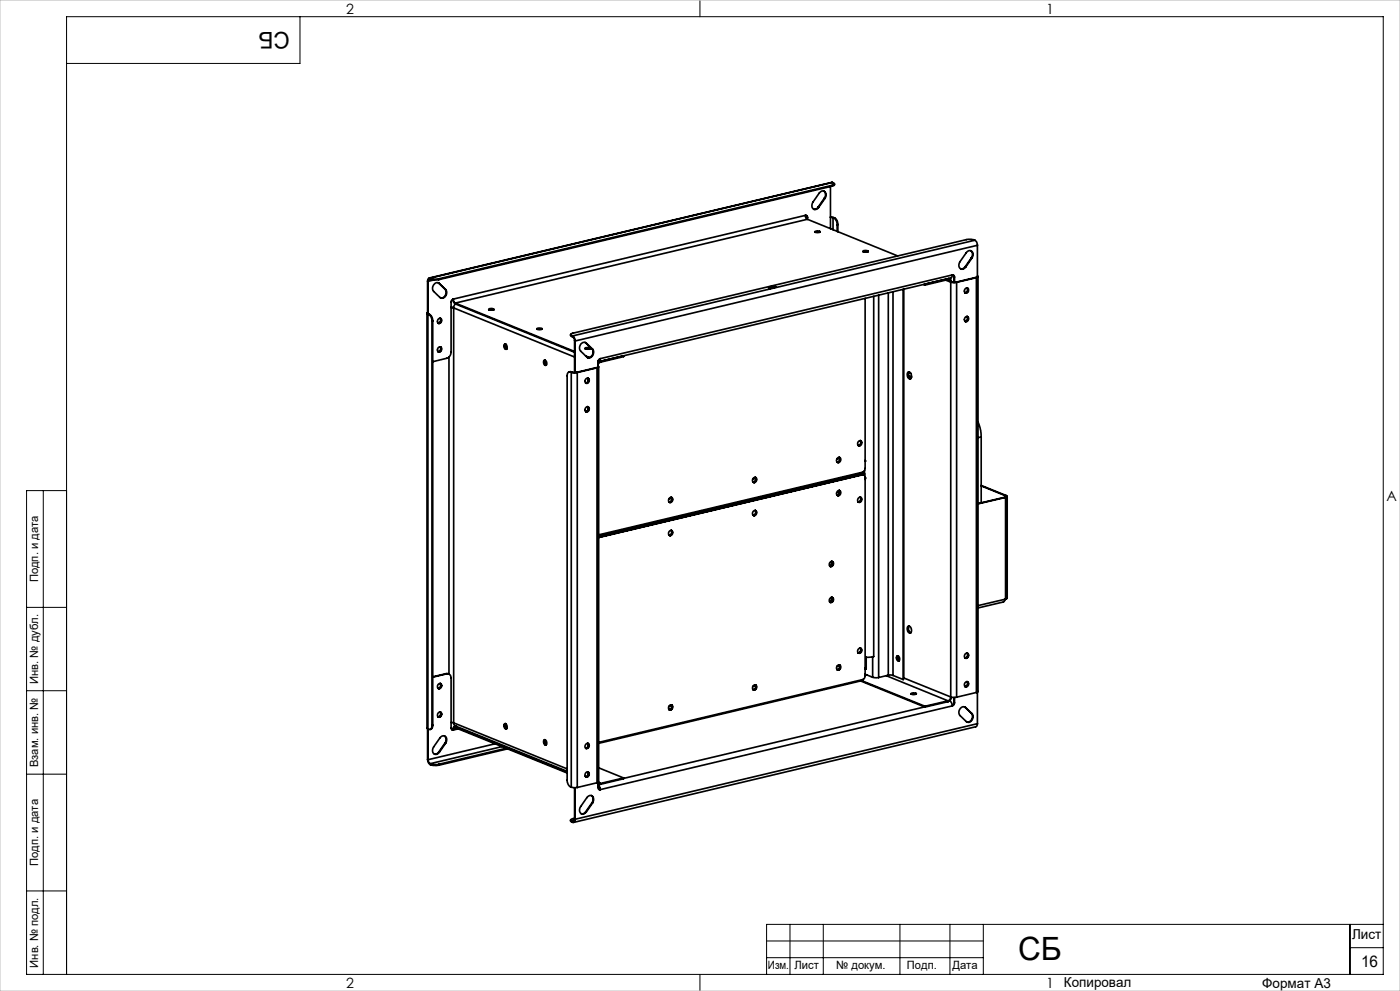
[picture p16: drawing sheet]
<svg xmlns="http://www.w3.org/2000/svg" width="420mm" height="297mm" viewBox="0 0 420 297" stroke-linecap="round" stroke-linejoin="round" font-family="sans-serif">
<defs><g id="words">
<text font-size="9.6" x="305.4" y="287.8">СБ</text>
<text font-size="6.9" x="86.9" y="9.4" transform="rotate(-180 86.9 9.4)">СБ</text>
<text font-size="4.8" x="408.3" y="289.7">16</text>
<g font-size="4.2">
<text x="103.8" y="4.2">2</text>
<text x="313.8" y="4.2">1</text>
<text x="415.9" y="150.2">A</text>
<text x="103.8" y="296.2">2</text>
<text x="313.8" y="296.2">1</text>
</g>
<g font-size="4.1">
<text x="405.6" y="281.5">Лист</text>
<text x="319.2" y="295.9">Копировал</text>
<text x="378.7" y="296">Формат А3</text>
</g>
<g font-size="3.4">
<text x="11.4" y="174.5" transform="rotate(-90 11.4 174.5)">Подп. и дата</text>
<text x="11.4" y="205" transform="rotate(-90 11.4 205)">Инв. № дубл.</text>
<text x="11.4" y="229.9" transform="rotate(-90 11.4 229.9)">Взам. инв. №</text>
<text x="11.4" y="259.5" transform="rotate(-90 11.4 259.5)">Подп. и дата</text>
<text x="11.4" y="290" transform="rotate(-90 11.4 290)">Инв. № подл.</text>
<text x="230.4" y="290.4">Изм.</text>
<text x="238.3" y="290.4">Лист</text>
<text x="250.9" y="290.4">№ докум.</text>
<text x="272.1" y="290.4">Подп.</text>
<text x="285.7" y="290.5">Дата</text>
</g>
</g></defs>
<g fill="none" stroke="#000" stroke-width=".3">
<path d="M90 5v14h-70M210 0v5M13 147v145M20 147h-12v145h407v-287h-395v287M8 182h12M8 207h12M8 232h12M8 267h12M237 277v15M247 277v15M270 277v15M285 277v15"/>
<path d="M295 277v15M405 277v15M415 277h-185v15M210 292v5M230 282h65M230 287h65M405 284h10"/>
</g>
<path d="M0 0h420v297h-420z" fill="none" stroke="#c0c0c0" stroke-width=".3"/>
<g fill="none" stroke="#000" stroke-width=".5">
<path d="M247.1 57.3l.6 .9-.4 1.2M247.3 59.4l.2 .1M247.3 59.4l-1.9 2.7M247.5 59.5a1.24 1.24 0 0 0 .3-1.5 1.24 1.24 0 0 0-1.4-.7l-.6 .6-1.9 2.6a1.23 1.23 0 0 0-.3 1.6 1.23 1.23 0 0 0 1.4 .6l.6-.5M247.5 59.5l-1.9 2.7M249.1 55.9v12.6M249.7 55.5l-118.1 28.1M249.7 55.5v.3M249.7 55.8l-118.1 28M249.7 54.7l.6 .5-.6 .3M249.7 54.7l-120.9 28.6M249.7 54.7l-120.7 28.7"/>
<path d="M250.3 55.1v.4l-.6 .3M241.6 64.6a.54 .54 0 0 1 .7 .6M241.6 64.6l.2 .7 .4 .4M241.6 64.6l-105.6 25M241.8 64.5l.3 .6M242.1 65.1l.2 .1M242.1 65.1v.6M242.2 65.7l-105.6 25.1M242.2 65.7l27.1 11M242.3 65.2v.6M244.4 69.4a1.42 1.42 0 0 1 1.7 .1 1.42 1.42 0 0 1-1.7-.1zM244.5 69.6h1.5"/>
<path d="M245.4 62.1l-.5 .5-.8 .1M245.4 62.1l.2 .1M249.1 65.2l.8 .1M249.1 65l1 .2M249.9 65.3l.3 .1M249.9 65.3v3.6M250.1 65.2l-.2 .1M250.1 65.2l.3 .1M250.2 65.4a2.16 2.16 0 0 1 .9 1.9M250.4 65.3a2.28 2.28 0 0 1 1 2M250.4 65.3l-.2 .1M251.1 67.3v2.1"/>
<path d="M251.4 67.3h-.3M251.4 67.3v2.2M259 75.2h1.5a1.13 1.13 0 0 1-1.6 .1zM259 75.5h1.4M289.5 80l-.6 .5-.7 .1M289.5 80h.2M291.2 75.1l.5 1-.3 1.2M291.4 77.3l.2 .1M291.4 77.3l-1.9 2.7M291.6 77.4a1.23 1.23 0 0 0 .3-1.6 1.23 1.23 0 0 0-1.4-.6l-.6 .5-1.9 2.7a1.23 1.23 0 0 0-.3 1.5 1.23 1.23 0 0 0 1.4 .7l.6-.6M291.6 77.4l-1.9 2.6M292.5 72a1.59 1.59 0 0 1 .7 1.5"/>
<path d="M292.5 72l-1.1-.3-1.2 .1-118.4 28.1-.6 .3 .3 .4M292.5 72l-120.7 28.7M293.2 73.5l-120.7 28.7M293.2 73.5v9.5M128.1 93.9v124.4l.3 .2M128.3 93.7l-.2 .2 .3 .2M128.3 84.2l.1 .1M128.3 84.2v9.6M128.4 94.1v124.4M128.4 94.1l.2 .1M128.4 93.8l.2 .3M128.4 84.3v9.7"/>
<path d="M128.6 94.2a2.2 2.2 0 0 1 1 2M128.6 94.1h-.2M128.6 94.1l.2 .1M128.8 94.2a2.09 2.09 0 0 1 1 2M128.8 94.2h-.2M129 83.4a.7 .7 0 0 0-.7 .8M129 83.6a.54 .54 0 0 0-.6 .7M129 83.4l.3 .1M129 83.4v.2M129 83.6l.3 .1M129.3 83.7l1.1 .2 1.2-.1M129.3 83.5l1.1 .2 1.2-.1"/>
<path d="M129.3 83.5v.2M129.6 96.2v121.2M129.8 96.2h-.2M129.8 96.2v121.1M130.2 83.9l-1.8 .4M131.4 95.7a.65 .65 0 0 1 1-.1 .65 .65 0 0 1-.1 1 .65 .65 0 0 1-1 .2 .65 .65 0 0 1 .1-1.1zM131.4 84.7l.2 .2M131.6 83.6v.2M131.6 84.9h.2M131.6 84.9l1.9 1.8M131.8 84.9a1.51 1.51 0 0 0-1.8 .6 1.51 1.51 0 0 0 .1 1.8l1.9 1.8a1.5 1.5 0 0 0 1.8-.5 1.5 1.5 0 0 0-.1-1.9M131.8 84.9l1.9 1.8"/>
<path d="M132 95.4l.2 .8-.8 .6M132.1 95.4a.9 .9 0 0 1 .2 .9 .9 .9 0 0 1-.8 .6 .9 .9 0 0 0 .8-.6 .9 .9 0 0 0-.2-.9zM133.5 86.7a1.62 1.62 0 0 1 .2 1.7 1.62 1.62 0 0 1-1.5 .9M133.5 86.7h.2M135.3 92.2l.8 .1M135.3 92.1l.8 .1M135.8 89.7l.3 .8 .5 .6M136 89.6l-.5 .4-.2 .4v15.1a1.91 1.91 0 0 1-1.3 1.9l-4.2 1M136 89.6l.2 .9 .4 .3M136.1 92.3v124.3M136.1 92.3l36.3 14.7M136.6 90.8l35.8 14.5"/>
<path d="M136.6 90.8v.3M136.6 91.1l35.8 14.5M136.6 91.1l-.4 .5-.1 .7M146.7 92.6h1.5a1.13 1.13 0 0 1-1.6 .1zM146.7 92.8h1.4M161.1 98.4l1.5 .1a1.13 1.13 0 0 1-1.6 0zM161.1 98.7h1.5M230.8 86.3h.1M231.5 86.1h-.1M231.5 86v.2M231.6 86.1l-1 .2 .8-.2M231.6 86.1h.1"/>
<path d="M232.4 85.9l-.9-.1-.3 .2 .2 .1M232.4 85.9l.4 .1-2 .4 1.7-.4M232.4 85.9v.1M232.5 86l-.7-.1-.2 .2M232.5 86v.1M259.5 89.4v51l-.3 .8-.5 .3-79.1 18.8M262.1 88.8v108l-2.3 .2M263.6 88.5v114.6M266.5 87.8v114.5M267.9 87.5v114.9M270.9 86.7v117M271.1 86.7v116.5l14.1 5.7"/>
<path d="M277.1 85.3l.4 .1M277.5 85.2h.1M277.5 85.2v.2M283.7 84l1.5 .6M284.4 83.5a.87 .87 0 0 1 1 1M284.4 83.8a.69 .69 0 0 1 .8 .8M284.4 83.5h.1M284.4 83.5l-6.9 1.7M284.4 83.8l-6.9 1.6M284.4 83.5v.3M284.7 83.5l.2 .1M285.2 84.6h1.8"/>
<path d="M285.2 84.6v124.3M285.4 84.5l-.2 .1M285.7 82.4h.4l.2 .6M285.7 82.4l-.2 .8-.3 .1-105.6 25.1M285.7 82.4l-105.6 25.1M285.9 82.4l.3 .6M286.2 83v1.6l-.8-.1M286.2 83h.1M286.3 83v1.7M287 84.6v124.3M289.7 95a.75 .75 0 0 1 1 .5 .75 .75 0 0 1-.8 .9 .75 .75 0 0 1-.7-.6 .75 .75 0 0 1 .5-.8zM290.1 86.3l.1 .8-.7 .6"/>
<path d="M290.1 94.9l.1 .8-.7 .6M290.2 94.9a.87 .87 0 0 1 .2 .9 .87 .87 0 0 1-.8 .5 .87 .87 0 0 0 .8-.5 .87 .87 0 0 0-.2-.9zM290.2 86.3a.9 .9 0 0 1 .1 .9 .9 .9 0 0 1-.7 .6 .9 .9 0 0 0 .7-.6 .9 .9 0 0 0-.1-.9zM292.9 83.2l-6.1 1.4h.2M292.9 83.2l-5.9 1.4M292.9 83.2v124.3M293.2 82.7l.2 .2-.5 .3M293.4 82.9v124.4l-.5 .2M131.4 104.3a.65 .65 0 0 1 1-.2 .65 .65 0 0 1-.1 1.1 .66 .66 0 0 1-1 .1 .66 .66 0 0 1 .1-1zM132 103.9a.94 .94 0 0 1-.6 1.5M132.1 104a.87 .87 0 0 1 .2 .9 .87 .87 0 0 1-.8 .5 .87 .87 0 0 0 .8-.5 .87 .87 0 0 0-.2-.9zM134.7 107v95"/>
<path d="M151.3 103.2a.75 .75 0 0 1 .8 .6 .75 .75 0 0 1-.4 .9l-.5-.7zM151.6 103.1a1.06 1.06 0 0 0 .3 1.6M151.7 103.1l-.1 .8 .4 .7M151.8 103.3v1.1M163.2 108a.77 .77 0 0 1 .8 .6 .77 .77 0 0 1-.5 .9l-.4-.7zM163.4 108l.1-.1a1.05 1.05 0 0 0 .3 1.6l-.5-.7zM163.6 107.9l-.1 .8 .4 .7M170.8 111.4h.6M171.2 100.3l.3 .5M171.2 111.5a.89 .89 0 0 0-1.1 1.1v121.2a2.17 2.17 0 0 0 1.3 2.1M171.2 111.5l.2 .1M171.4 111.6l1.8 .1"/>
<path d="M171.4 111.6v124.3M171.4 111.4l-.2 .1M171.4 111.4l.2 .1M171.5 100.6l.3 .1M171.5 100.8l.3 .1M171.5 100.6v.2M171.6 111.5l.8 .2M171.6 111.5l-.2 .1M171.8 100.7l.5 .5 .2 1M171.8 100.9l.4 .5 .2 .7M171.8 100.7v.2M172.4 102.1l.1 .1"/>
<path d="M172.4 102.1v9.6M172.5 102.2v9.5M173.2 111.7v124.3M175.5 104.4a1.28 1.28 0 0 1 1.6 .1 1.42 1.42 0 0 1-1.6-.1zM175.5 102.6l.2 .2M175.6 104.5h1.4zM175.7 106.7l1.1 .4M175.7 102.8h.2M175.7 102.8l1.9 1.8M175.9 102.8a1.49 1.49 0 0 0-1.9 .5 1.49 1.49 0 0 0 .2 1.9l1.9 1.8a1.51 1.51 0 0 0 1.8-.5 1.51 1.51 0 0 0-.1-1.9M175.9 113.4a.72 .72 0 0 1 1 .5 .72 .72 0 0 1-.5 .9 .71 .71 0 0 1-.9-.4 .71 .71 0 0 1 .4-1zM175.9 102.8l1.9 1.8"/>
<path d="M176.2 107.1l.2 .1M176.3 113.3l.1 .9-.7 .6M176.4 113.3a.87 .87 0 0 1 .1 1 .87 .87 0 0 1-.7 .5M177.6 104.6a1.62 1.62 0 0 1 .2 1.7 1.62 1.62 0 0 1-1.5 .9M177.6 104.6h.2M179.1 110.2l-5.9 1.5M179.1 110.2l-6.1 1.4 .2 .1M179.1 110.2v124.4M179.4 109.7l.2 .3-.5 .2M179.6 109.9v124.4l-.5 .3M179.7 108.1h-.2M179.9 107.6l-.4 .6"/>
<path d="M180.1 107.5l-.6 .6-.1 2M180.1 107.5a.7 .7 0 0 1-.7 .9M180.1 108.3l-.7 .5M180.1 108.5l-.7 .8M180.1 108.3h.1M180.1 108.3v.2M187 106.6h.1M187.1 106.6v.3l-7 1.6M272.4 111.5a1.13 1.13 0 0 1 1.1 .7 1.13 1.13 0 0 1-.2 1.2 1.04 1.04 0 0 1-1.1-.5 1.04 1.04 0 0 1 .1-1.2zM272.6 112.6l.9 .4M272.6 112.8l.8 .3M272.7 111.4a1.36 1.36 0 0 0 .5 2.1"/>
<path d="M272.7 111.4l-.1 1.3 .6 .8M273.2 111.8l-.7 .2M176.3 121.9l.1 .8-.7 .6M176.4 121.9a.9 .9 0 0 1 .1 .9 .9 .9 0 0 1-.7 .6M251.1 137.4a.65 .65 0 0 1 1.1-.1 .65 .65 0 0 1-.1 1 .66 .66 0 0 1-1.1 .1 .66 .66 0 0 1 .1-1zM251.7 137.1a.94 .94 0 0 1-.6 1.4M251.8 137.1a.87 .87 0 0 1 .2 .9 .87 .87 0 0 1-.8 .6 .87 .87 0 0 0 .8-.6 .87 .87 0 0 0-.2-.9zM251.9 137.4l-.9 .2M257.7 132.2a.7 .7 0 0 1 .9 .4 .7 .7 0 0 1-.4 .9 .7 .7 0 0 1-1-.4 .7 .7 0 0 1 .5-.9zM258.1 132l.1 .9-.4 .5-.3 .1M258.1 132a.9 .9 0 0 1 .2 1 .9 .9 0 0 1-.8 .6M259.5 138l.3 .2"/>
<path d="M259.5 138.1v.1M293.4 126.5l.8 2.6 .2 1.8M294.4 130.9v19.8M294.4 130.9l-1 .3M200.9 149.2a.7 .7 0 0 1 1 .4 .7 .7 0 0 1-.5 .9 .7 .7 0 0 1-.9-.4 .7 .7 0 0 1 .4-.9zM200.9 159.1a.7 .7 0 0 1 1 .4 .7 .7 0 0 1-.5 .9 .7 .7 0 0 1-.9-.4 .7 .7 0 0 1 .4-.9zM201.3 149l.2 .9-.8 .6M201.3 159l.2 .8-.8 .6M201.4 149a.87 .87 0 0 1 .2 1 .87 .87 0 0 1-.8 .6 .87 .87 0 0 0 .8-.6 .87 .87 0 0 0-.2-1zM201.4 159a.87 .87 0 0 1 .2 .9 .87 .87 0 0 1-.8 .6M201.5 149.3l-.8 .2M226.1 143.2a.74 .74 0 0 1 1 .8 .74 .74 0 0 1-1.2 .5l-.1-.8z"/>
<path d="M226.1 153.1a.74 .74 0 0 1 1 .8 .74 .74 0 0 1-1.2 .5l-.1-.8zM226.5 143l.2 .9-.4 .5-.4 .1M226.5 153l.2 .8-.4 .5-.4 .1M226.6 143a.9 .9 0 0 1 .2 1 .9 .9 0 0 1-.8 .6 .9 .9 0 0 0 .8-.6 .9 .9 0 0 0-.2-1zM226.6 153a.87 .87 0 0 1 .2 .9 .87 .87 0 0 1-.8 .6M226.7 143.4l-.9 .1M251.4 147.1a.75 .75 0 0 1 .9 .6 .75 .75 0 0 1-.7 .9 .75 .75 0 0 1-.7-.7 .75 .75 0 0 1 .5-.8zM251.7 147l.1 .8-.3 .5-.4 .1M251.7 147l-.2 .6 .2 .5M251.8 147a.87 .87 0 0 1 .2 .9 .87 .87 0 0 1-.8 .6M257.7 149.2a.7 .7 0 0 1 .9 .3 .7 .7 0 0 1-.4 1 .7 .7 0 0 1-1-.4 .7 .7 0 0 1 .5-.9zM258.1 149l.1 .8-.7 .7"/>
<path d="M258.1 149a.87 .87 0 0 1 .2 .9 .87 .87 0 0 1-.8 .6M258.7 141.8l.7 .3-79.8 18.9M258.7 142.3a.69 .69 0 0 1 .8 .8M258.7 142.3l-.1-.1 .5 .1M258.7 142.3l-79.1 18.8M259 141.4l-.2 .4-79.2 18.8M259.1 141.4v.6M259.4 141v1.5M259.5 143.1v.1M259.5 143.1v59.5a1.15 1.15 0 0 1-.8 1.1l-79.1 18.8M259.8 143.2l-.3 .5M294.4 145.6l7.3 3"/>
<path d="M294.4 145.5l7.5 3M301.5 149l.2 .1M301.5 149l-8.1 1.9M301.7 148.6l.2 .2-.4 .2M301.7 148.6v.3M301.7 149.1v30.5M301.7 149.1l-8.3 1.9M301.9 148.5l.3 .3-.5 .3M301.9 148.5l-.2 .1M302.2 148.8v30.5l-.5 .3M249 168.6a.65 .65 0 0 1 1-.1 .65 .65 0 0 1-.1 1 .65 .65 0 0 1-1 .1 .65 .65 0 0 1 .1-1zM249.2 179.2a.7 .7 0 0 1 .9 .4 .7 .7 0 0 1-.4 .9 .7 .7 0 0 1-1-.4 .7 .7 0 0 1 .5-.9z"/>
<path d="M249.4 168.3v.7l-.5 .6M249.4 179v.7l-.5 .7M249.6 179a.85 .85 0 0 1 .2 1 .85 .85 0 0 1-.8 .5 .85 .85 0 0 0 .8-.5 .85 .85 0 0 0-.2-1zM249.6 168.3a.85 .85 0 0 1 .2 .9 .85 .85 0 0 1-.8 .6 .85 .85 0 0 0 .8-.6 .85 .85 0 0 0-.2-.9zM301.5 179.6l-.5 .8-7.6 1.8M301.6 179.6l-.2 .2M301.7 179.6l-8.3 1.9M251.4 199.4a.7 .7 0 0 1 .9 .4 .7 .7 0 0 1-.5 .9 .7 .7 0 0 1-.9-.4 .7 .7 0 0 1 .5-.9zM251.7 199.2l.1 .9-.3 .5-.4 .1M251.8 199.3a.87 .87 0 0 1 .2 .9 .87 .87 0 0 1-.8 .6 .87 .87 0 0 0 .8-.6 .87 .87 0 0 0-.2-.9zM251.9 199.6l-.9 .1M257.5 194.6a.65 .65 0 0 1 1-.1 .65 .65 0 0 1-.1 1 .65 .65 0 0 1-1 .1 .65 .65 0 0 1 .1-1z"/>
<path d="M258.1 194.2l.1 .8-.7 .7M258.1 194.2a.9 .9 0 0 1 .2 1 .9 .9 0 0 1-.8 .6M259.9 197v3.5M261.8 196.8v6.2M269.1 196.6a.77 .77 0 0 1 .8 .6 .77 .77 0 0 1-.5 .9l-.4-.7zM269.3 196.5a1.06 1.06 0 0 0 .4 1.6 1.06 1.06 0 0 1-.4-1.6zM269.5 196.6l-.1 .7 .4 .7M272.4 187.7a1.13 1.13 0 0 1 1.1 .7 1.13 1.13 0 0 1-.2 1.2 .97 .97 0 0 1-1.1-.3 .97 .97 0 0 1 0-1.1zM272.7 187.6a1.33 1.33 0 0 0 .5 2.1M272.7 187.6a1.65 1.65 0 0 0 .5 2.1M289.7 195.9a.75 .75 0 0 1 1 .5 .75 .75 0 0 1-.8 .9 .75 .75 0 0 1-.7-.6 .75 .75 0 0 1 .5-.8zM290.1 195.8l.1 .8-.7 .6"/>
<path d="M290.2 195.8a.87 .87 0 0 1 .2 .9 .87 .87 0 0 1-.8 .5 .87 .87 0 0 0 .8-.5 .87 .87 0 0 0-.2-.9zM128.3 218.4v9.2M128.4 218.5v9.2M129.6 217.4a.87 .87 0 0 1-.2 1 .87 .87 0 0 1-1 .1M129.8 217.3a.98 .98 0 0 1-.8 1.3M129.8 217.3l-.2 .1M131.4 213.7a.65 .65 0 0 1 1-.1 .65 .65 0 0 1-.1 1 .65 .65 0 0 1-1 .2 .65 .65 0 0 1 .1-1.1zM131.4 205.2a.65 .65 0 0 1 1-.2 .65 .65 0 0 1-.1 1.1 .66 .66 0 0 1-1 .1 .66 .66 0 0 1 .1-1zM132 204.8a.94 .94 0 0 1-.6 1.5M132 213.4l.2 .8-.8 .6M132.1 204.9a.87 .87 0 0 1 .2 .9 .87 .87 0 0 1-.8 .5 .87 .87 0 0 0 .8-.5 .87 .87 0 0 0-.2-.9zM132.1 213.4a.9 .9 0 0 1 .2 .9 .9 .9 0 0 1-.8 .6 .9 .9 0 0 0 .8-.6 .9 .9 0 0 0-.2-.9z"/>
<path d="M133.8 201.9l.8 .1M133.8 201.9l.2 .1M133.8 201.9l-4 .9M134 202a1.13 1.13 0 0 1 1.3 1.2v15a.57 .57 0 0 0 .7 .6M134 202l-4.2 .9M135.3 216.5l.8 .1M135.6 218.7h.2M135.8 218.7l.2 .1M136.1 216.6l.1 .7 .4 .3 33.5 13.6M136.1 216.6l34 13.8M136.6 218.1a.54 .54 0 0 0-.6 .7M136.6 217.8a.67 .67 0 0 0-.8 .9"/>
<path d="M136.6 217.8v.3M136.6 217.8l33.5 13.6M136.6 218.1l33.5 13.6M136.8 217.7l-.5 .1M137 217.7l-.4 .1M137.5 218.4l-1.5 .4M151.3 217a.77 .77 0 0 1 .8 .5 .77 .77 0 0 1-.4 .9l-.5-.6zM151.6 216.8a1.05 1.05 0 0 0 .3 1.6 1.05 1.05 0 0 1-.3-1.6zM151.7 216.9l-.1 .8 .4 .6M200.9 211.3a.74 .74 0 0 1 1 .9 .74 .74 0 0 1-1.2 .5l-.1-.8zM201.3 211.2l.2 .9-.8 .6M201.4 211.2a.85 .85 0 0 1 .2 1 .85 .85 0 0 1-.8 .5 .85 .85 0 0 0 .8-.5 .85 .85 0 0 0-.2-1z"/>
<path d="M201.5 211.5l-.8 .2M226.1 205.4a.7 .7 0 0 1 1 .4 .7 .7 0 0 1-.5 .9 .7 .7 0 0 1-.9-.4 .7 .7 0 0 1 .4-.9zM226.5 205.2l.2 .9-.8 .6M226.6 205.2a.9 .9 0 0 1 .2 1 .9 .9 0 0 1-.8 .6 .9 .9 0 0 0 .8-.6 .9 .9 0 0 0-.2-1zM226.7 205.5l-.9 .2M258.2 204.1l19.3 7.8M258.2 204.1l-78.6 18.7M258.4 203.9l19.1 7.8M259 203.6l-.1 .2M259.5 200.2l.4 .2-.3 .1M259.5 200.3l.1 .2M259.5 200.5h.1"/>
<path d="M259.5 202.1l2.3 .9M259.5 202.1h.1M259.6 200.5h.1M260.1 202.3h-.6M261.8 203l1.8 .1M265.9 202.5l18.5 7.5M266.5 202.3l1.4 .1M266.5 202.3l-2.9 .8M267.9 202.4l3 1.3M271.1 203.6l-.2 .1M273.4 208h1.4M273.4 207.8l1.5 .1a1.13 1.13 0 0 1-1.6 0z"/>
<path d="M277.3 211.9l-90.2 21.4M277.5 211.7v.2M284.4 210v.3M284.4 210.3l-6.9 1.6M284.4 210l-6.9 1.7M284.9 210a1.69 1.69 0 0 1 .8 1.6M285.2 208.9h1.8M285.2 208.9l-.2 .7-.6 .4M285.4 208.9a1.6 1.6 0 0 1-1 1.4M285.7 211.6l-105.6 25M286.2 210.6l-.5 .9M286.2 209.1v1.5"/>
<path d="M286.2 210.6h.1M286.3 210.6l-.1 .5-.5 .5M286.3 209.1v1.5M289.3 211.8l.2 .2M289.5 204.6a.65 .65 0 0 1 1-.1 .65 .65 0 0 1-.1 1 .65 .65 0 0 1-1 .2 .65 .65 0 0 1 .1-1.1zM289.5 212l.2 .1M289.5 212l1.9 1.8M289.7 212.1a1.5 1.5 0 0 0-1.8 .5 1.5 1.5 0 0 0 .1 1.9l1.9 1.7a1.51 1.51 0 0 0 1.8-.5 1.51 1.51 0 0 0-.1-1.8M289.7 212.1l1.9 1.8M290.1 204.3l.1 .8-.7 .6M290.2 204.3a.9 .9 0 0 1 .1 .9 .9 .9 0 0 1-.7 .6 .9 .9 0 0 0 .7-.6 .9 .9 0 0 0-.1-.9zM291.4 213.8a1.62 1.62 0 0 1 .2 1.7 1.62 1.62 0 0 1-1.5 .9"/>
<path d="M291.4 213.8l.2 .1M292.9 207.5l-5.9 1.4M293.2 216.9l-.2 .7-.3 .2-120.7 28.7M293.2 207.4v9.5M293.2 216.9l-120.7 28.6M128.3 227.6l.2 1 .5 .5M128.3 227.6l.1 .1M128.4 227.7l.2 .7 .4 .5M129 228.9v.2M129 228.9l.3 .1M129 229.1l.3 .1M129.3 229l.8 .2 1.5-.1"/>
<path d="M129.3 229.2l2.3 .1M129.3 229v.2M131.6 225.4l-.6 .5-.7 .1M131.6 229.1v.2M131.6 225.4l.2 .1M133.3 220.6l.5 .9-.3 1.2M133.5 222.7l.2 .1M133.5 222.7l-1.9 2.7M133.7 222.8a1.23 1.23 0 0 0 .3-1.5 1.23 1.23 0 0 0-1.4-.7l-.6 .6-1.9 2.6a1.23 1.23 0 0 0-.3 1.6 1.23 1.23 0 0 0 1.4 .6l.6-.5M133.7 222.8l-1.9 2.7M148.5 222.9l-20.1 4.8M150.6 223.8l-21.6 5.1"/>
<path d="M151.8 224.3l-20.2 4.8M152.3 224.4l-20.7 4.9M163.2 221.8a.77 .77 0 0 1 .8 .6 .77 .77 0 0 1-.5 .9l-.4-.7zM163.5 221.7a1.06 1.06 0 0 0 .3 1.5M163.6 221.7l-.1 .8 .4 .6M171.4 235.9l1.8 .1M172.4 236.1v9.4M172.5 236.1v9.4M175.6 232.7l.3 .1M175.9 222.9a.7 .7 0 0 1 .9 .4 .7 .7 0 0 1-.4 .9 .7 .7 0 0 1-1-.4 .7 .7 0 0 1 .5-.9zM175.9 231.5a.72 .72 0 0 1 1 .4 .72 .72 0 0 1-.5 .9 .71 .71 0 0 1-.9-.4 .71 .71 0 0 1 .4-.9zM176.3 222.8l.1 .8-.7 .6"/>
<path d="M176.3 231.3a.93 .93 0 0 1-.6 1.5M176.4 231.3a.87 .87 0 0 1 .1 1 .87 .87 0 0 1-.7 .5M176.4 222.8a.9 .9 0 0 1 .1 .9 .9 .9 0 0 1-.7 .6M177.4 238.4v.1a1.51 1.51 0 0 1 .2 2.1M179.1 234.6l-5.9 1.4M179.4 234.5v1.5a.54 .54 0 0 0 .7 .6M179.4 235.2l.6 .7 .1 .7M179.4 235.4l.5 1.2M179.4 234.5l.7 .3M179.5 234.5l.6 .3M179.6 230.1l7.5 3M179.7 236.6h.2"/>
<path d="M179.9 236.6h.2M180.1 235.1l-.7-.2 .3 .1-.3 .1M180.1 234.8v.3M187.1 233.1v.3l-7 1.7M187.1 233.1l-7 1.7M171.2 245.8l.3 .5M171.5 246.1v.2M171.5 246.3l.3 .1M171.5 246.1l.3 .1M171.8 246.2v.2M172.2 246.1l-.4 .1M172.4 245.5a.54 .54 0 0 1-.6 .7"/>
<path d="M172.4 245.2l-1.1 .4-.1 .2 .3 .3M172.4 245.5h.1M172.5 245.5a.71 .71 0 0 1-.7 .9M175.7 243.3l-.6 .5-.7 .1M175.7 243.3h.2M177.6 240.6l.2 .1M177.6 240.6l-1.9 2.7M177.8 240.7a1.24 1.24 0 0 0 .3-1.5 1.24 1.24 0 0 0-1.4-.7l-.6 .5-1.9 2.7a1.24 1.24 0 0 0-.3 1.5 1.24 1.24 0 0 0 1.4 .7l.6-.6M177.8 240.7l-1.9 2.6"/>
<circle cx="290" cy="87" r=".72"/>
<circle cx="176.2" cy="122.6" r=".74"/>
</g>
<use href="#words"/>
</svg>
